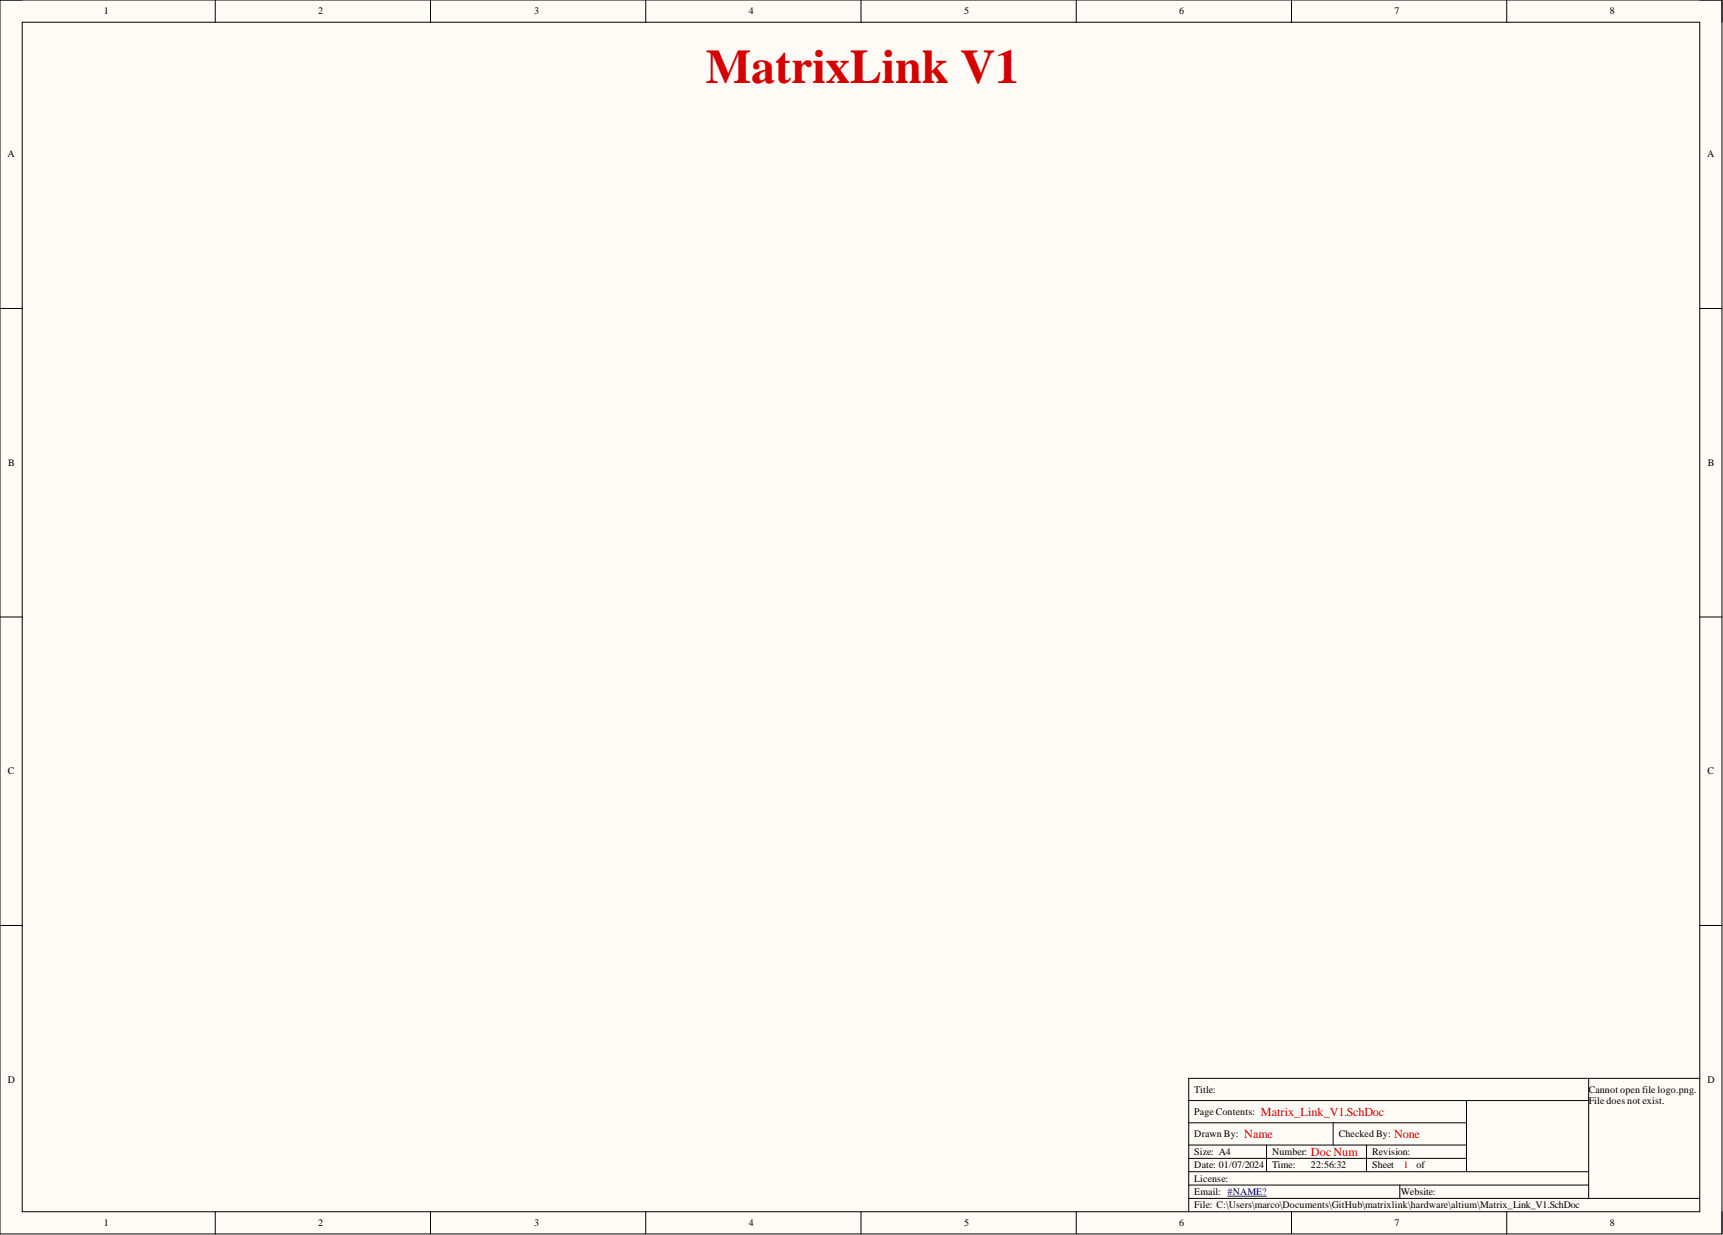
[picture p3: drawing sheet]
<svg xmlns="http://www.w3.org/2000/svg" width="393mm" height="282mm" viewBox="0 0 393 282" stroke-linecap="round" stroke-linejoin="round" font-family="sans-serif">
<defs><g id="words">
<text font-size="11" fill="#d50000" x="161.1" y="18.9">MatrixLink V1</text>
<g font-size="2.8" fill="#d50000">
<text x="287.9" y="254.7">Matrix_Link_V1.SchDoc</text>
<text x="284.1" y="259.7">Name</text>
<text x="299.3" y="263.8">DocNum</text>
<text x="318.3" y="259.7">None</text>
</g>
<g font-size="2.3">
<text x="23.7" y="3.3">1</text>
<text x="72.6" y="3.3">2</text>
<text x="121.9" y="3.3">3</text>
<text x="170.9" y="3.3">4</text>
<text x="220.1" y="3.3">5</text>
<text x="269.2" y="3.3">6</text>
<text x="318.4" y="3.3">7</text>
<text x="367.5" y="3.3">8</text>
<text x="1.7" y="35.9">A</text>
<text x="389.7" y="35.9">A</text>
<text x="1.9" y="106.4">B</text>
<text x="389.9" y="106.4">B</text>
<text x="1.8" y="176.8">C</text>
<text x="389.8" y="176.8">C</text>
<text x="1.8" y="247.2">D</text>
<text x="272.6" y="249.4">Title:</text>
<text x="362.7" y="249.4">Cannot open file logo.png.</text>
<text x="362.7" y="252">File does not exist.</text>
<text x="389.8" y="247.2">D</text>
<text x="272.6" y="254.5">Page Contents:</text>
<text x="272.6" y="263.6">Size: A4</text>
<text x="272.6" y="259.6">Drawn By:</text>
<text x="290.4" y="263.6">Number:</text>
<text x="305.6" y="259.6">Checked By:</text>
<text x="313.2" y="263.6">Revision:</text>
<text x="272.6" y="266.7">Date: 01/07/2024</text>
<text x="272.6" y="269.7">License:</text>
<text x="290.4" y="266.7">Time:</text>
<text x="299.3" y="266.7">22:56:32</text>
<text x="313.2" y="266.7">Sheet</text>
<text x="323.4" y="266.7">of</text>
<text x="272.6" y="275.8">File: C:\Users\marco\Documents\GitHub\matrixlink\hardware\altium\Matrix_Link_V1.SchDoc</text>
<text x="272.6" y="272.8">Email: #NAME?</text>
<text x="319.8" y="272.8">Website:</text>
<text x="23.7" y="279.9">1</text>
<text x="72.6" y="279.9">2</text>
<text x="121.9" y="279.9">3</text>
<text x="170.9" y="279.9">4</text>
<text x="220.1" y="279.9">5</text>
<text x="269.2" y="279.9">6</text>
<text x="318.4" y="279.9">7</text>
<text x="367.5" y="279.9">8</text>
</g>
<text font-size="2.3" fill="#d50000" x="320.4" y="266.7">1</text>
</g></defs>
<path d="M0 0h393.1v281.6h-393.1z" fill-rule="evenodd" fill="#fffcf8"/>
<path d="M0 0h393.1v281.6h-393.1z" fill="none" stroke="#000" stroke-width=".23"/>
<path d="M5.1 5.1h382.9v271.5h-382.9z" fill-rule="evenodd" fill="#fffcf8"/>
<g fill="none" stroke="#000" stroke-width=".23">
<path d="M0 0h5.1M49.1 0v5.1M98.3 0v5.1M147.4 0v5.1M196.6 0v5.1M245.7 0v5.1M294.8 0v5.1M344 0v5.1M388 0h5.1v5.1M5.1 5.1h382.9v271.5h-382.9zM0 70.4h5.1M388 70.4h5.1"/>
<path d="M0 140.8h5.1M388 140.8h5.1M0 211.2h5.1M388 211.2h5.1M271.4 256.3h63.4M271.4 251.2h91.3M304.3 256.3v5M334.8 251.2v16.2M362.7 246.1v27.4M388 246.1h-116.6v30.5M49.1 276.6v5M98.3 276.6v5"/>
<path d="M147.4 276.6v5M196.6 276.6v5M245.7 276.6v5M271.4 261.3h63.4M271.4 267.4h91.3M271.4 264.4h63.4M271.4 270.5h91.3M271.4 273.5h116.6M289.1 261.3v6.1M294.8 276.6v5M312 261.3v6.1M319.6 270.5v3"/>
<path d="M344 276.6v5M393.1 276.6v5"/>
</g>
<path d="M280.3 273h8.9" fill="none" stroke="#000080" stroke-width=".23"/>
<use href="#words"/>
</svg>
